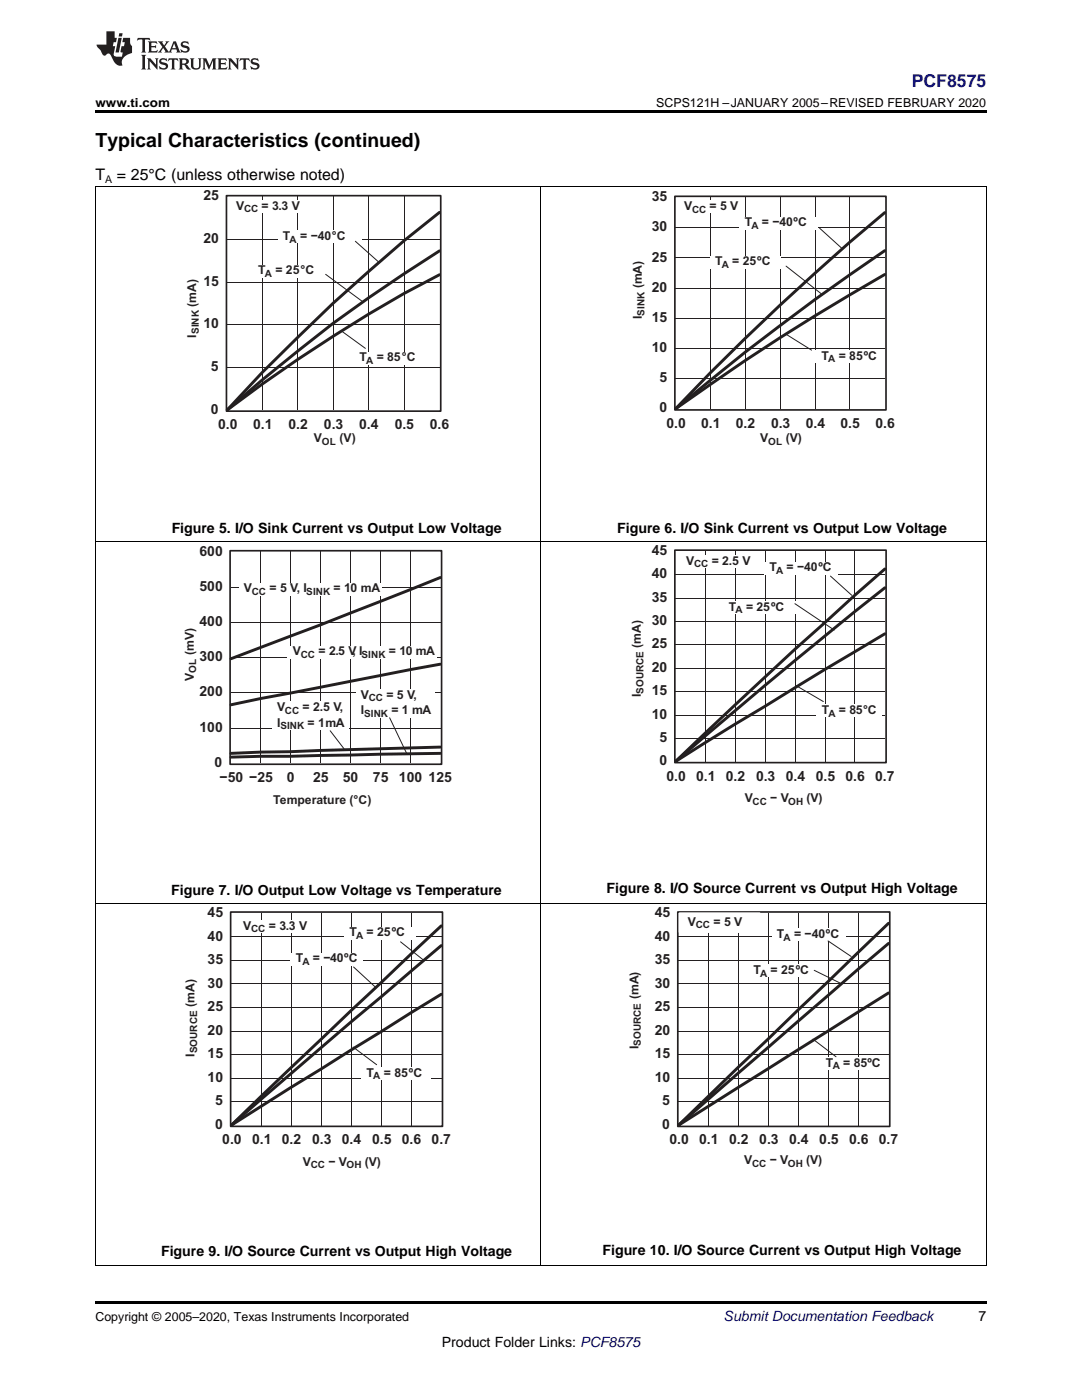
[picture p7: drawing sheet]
<svg xmlns="http://www.w3.org/2000/svg" width="216mm" height="279mm" viewBox="0 0 216 279" stroke-linecap="round" stroke-linejoin="round" font-family="sans-serif">
<defs><g id="words">
<text font-size="3.9" x="19" y="29.3">Typical Characteristics (continued)</text>
<text font-size="3.5" fill="#00f" x="181.9" y="17.3">PCF8575</text>
<g font-size="3.2">
<text x="19" y="36">T</text>
<text x="23.3" y="36">= 25°C (unless otherwise noted)</text>
</g>
<g font-size="2.8" fill="#231f20">
<text x="40.6" y="40">25</text>
<text x="130.1" y="40.2">35</text>
<text x="130.1" y="46.2">30</text>
<text x="40.6" y="48.5">20</text>
<text x="130.1" y="52.2">25</text>
<text x="40.6" y="57">15</text>
<text x="130.1" y="58.2">20</text>
<text x="40.6" y="65.5">10</text>
<text x="130.1" y="64.3">15</text>
<text x="130.1" y="70.3">10</text>
<text x="42.1" y="74">5</text>
<text x="131.6" y="76.3">5</text>
<text x="42.1" y="82.6">0</text>
<text x="131.6" y="82.3">0</text>
<text x="43.5" y="85.6">0.0</text>
<text x="50.5" y="85.6">0.1</text>
<text x="57.5" y="85.6">0.2</text>
<text x="64.6" y="85.6">0.3</text>
<text x="71.7" y="85.6">0.4</text>
<text x="78.8" y="85.6">0.5</text>
<text x="85.8" y="85.6">0.6</text>
<text x="133" y="85.4">0.0</text>
<text x="139.9" y="85.4">0.1</text>
<text x="146.8" y="85.4">0.2</text>
<text x="153.9" y="85.4">0.3</text>
<text x="160.8" y="85.4">0.4</text>
<text x="167.7" y="85.4">0.5</text>
<text x="174.7" y="85.4">0.6</text>
<text x="39.8" y="110.9">600</text>
<text x="130.1" y="110.8">45</text>
<text x="39.8" y="117.9">500</text>
<text x="130.1" y="115.4">40</text>
<text x="39.8" y="124.9">400</text>
<text x="130.1" y="124.7">30</text>
<text x="130.1" y="120.1">35</text>
<text x="39.8" y="132">300</text>
<text x="130.1" y="129.4">25</text>
<text x="130.1" y="134.1">20</text>
<text x="39.8" y="139">200</text>
<text x="130.1" y="143.4">10</text>
<text x="130.1" y="138.8">15</text>
<text x="39.8" y="146">100</text>
<text x="131.6" y="148.1">5</text>
<text x="42.8" y="153">0</text>
<text x="131.6" y="152.7">0</text>
<text x="133" y="155.8">0.0</text>
<text x="138.9" y="155.8">0.1</text>
<text x="144.8" y="155.8">0.2</text>
<text x="150.9" y="155.8">0.3</text>
<text x="156.8" y="155.8">0.4</text>
<text x="162.8" y="155.8">0.5</text>
<text x="168.7" y="155.8">0.6</text>
<text x="174.6" y="155.8">0.7</text>
<text x="43.8" y="156.1">−50 −25</text>
<text x="57.2" y="156.1">0</text>
<text x="62.5" y="156.1">25</text>
<text x="68.4" y="156.1">50</text>
<text x="74.4" y="156.1">75</text>
<text x="79.6" y="156.1">100 125</text>
<text x="41.4" y="183">45</text>
<text x="130.6" y="183">45</text>
<text x="41.4" y="187.7">40</text>
<text x="130.6" y="187.7">40</text>
<text x="41.4" y="197.1">30</text>
<text x="41.4" y="192.4">35</text>
<text x="130.6" y="197.1">30</text>
<text x="130.6" y="192.4">35</text>
<text x="41.4" y="201.8">25</text>
<text x="130.6" y="201.8">25</text>
<text x="41.4" y="206.5">20</text>
<text x="130.6" y="206.5">20</text>
<text x="41.4" y="215.9">10</text>
<text x="41.4" y="211.2">15</text>
<text x="130.6" y="215.9">10</text>
<text x="130.6" y="211.2">15</text>
<text x="42.9" y="220.6">5</text>
<text x="132.1" y="220.6">5</text>
<text x="42.9" y="225.3">0</text>
<text x="132.1" y="225.3">0</text>
<text x="44.3" y="228.4">0.0</text>
<text x="50.3" y="228.4">0.1</text>
<text x="56.2" y="228.4">0.2</text>
<text x="62.3" y="228.4">0.3</text>
<text x="68.2" y="228.4">0.4</text>
<text x="74.2" y="228.4">0.5</text>
<text x="80.2" y="228.4">0.6</text>
<text x="86.1" y="228.4">0.7</text>
<text x="133.6" y="228.4">0.0</text>
<text x="139.5" y="228.4">0.1</text>
<text x="145.5" y="228.4">0.2</text>
<text x="151.5" y="228.4">0.3</text>
<text x="157.4" y="228.4">0.4</text>
<text x="163.5" y="228.4">0.5</text>
<text x="169.4" y="228.4">0.6</text>
<text x="175.4" y="228.4">0.7</text>
</g>
<g font-size="2.8">
<text x="34.3" y="106.3">Figure 5. I/O Sink Current vs Output Low Voltage</text>
<text x="123.2" y="106.3">Figure 6. I/O Sink Current vs Output Low Voltage</text>
<text x="34.2" y="178.5">Figure 7. I/O Output Low Voltage vs Temperature</text>
<text x="121" y="178.2">Figure 8. I/O Source Current vs Output High Voltage</text>
<text x="32.1" y="250.8">Figure 9. I/O Source Current vs Output High Voltage</text>
<text x="120.2" y="250.4">Figure 10. I/O Source Current vs Output High Voltage</text>
<text x="195.3" y="263.6">7</text>
<text x="88.2" y="268.9">Product Folder Links: PCF8575</text>
</g>
<text font-size="2.8" fill="#0000c8" x="144.4" y="263.6">Submit Documentation Feedback</text>
<g font-size="2.5">
<text x="19" y="21.4">www.ti.com</text>
<text x="131" y="21.4">SCPS121H –JANUARY 2005–REVISED FEBRUARY 2020</text>
<text x="19" y="263.6">Copyright © 2005–2020, Texas Instruments Incorporated</text>
</g>
<g font-size="2.4" fill="#231f20">
<text x="47.1" y="41.9">V</text>
<text x="52.2" y="41.9">= 3.3 V</text>
<text x="136.5" y="41.9">V</text>
<text x="141.6" y="41.9">= 5 V</text>
<text x="56.5" y="47.9">T</text>
<text x="59.9" y="47.9">= −40°C</text>
<text x="148.6" y="45.2">T</text>
<text x="152" y="45.2">= −40ºC</text>
<text x="142.7" y="52.9">T</text>
<text x="146.1" y="52.9">= 25ºC</text>
<text x="51.5" y="54.7">T</text>
<text x="55" y="54.7">= 25°C</text>
<text x="128.1" y="57.6" transform="rotate(-90 128.1 57.6)">(mA)</text>
<text x="39.2" y="61.2" transform="rotate(-90 39.2 61.2)">(mA)</text>
<text x="128.1" y="63.7" transform="rotate(-90 128.1 63.7)">I</text>
<text x="39.2" y="67.4" transform="rotate(-90 39.2 67.4)">I</text>
<text x="163.9" y="71.8">T</text>
<text x="167.4" y="71.8">= 85ºC</text>
<text x="71.7" y="72.1">T</text>
<text x="75.2" y="72.1">= 85°C</text>
<text x="62.6" y="88.2">V</text>
<text x="67.7" y="88.2">(V)</text>
<text x="151.7" y="88.2">V</text>
<text x="156.8" y="88.2">(V)</text>
<text x="136.9" y="112.7">V</text>
<text x="142" y="112.7">= 2.5 V</text>
<text x="48.7" y="118.2">V</text>
<text x="53.8" y="118.2">= 5 V, I</text>
<text x="66.6" y="118.2">= 10 mA</text>
<text x="153.5" y="114.1">T</text>
<text x="157" y="114.1">= −40ºC</text>
<text x="145.4" y="121.9">T</text>
<text x="148.9" y="121.9">= 25ºC</text>
<text x="38.6" y="130.7" transform="rotate(-90 38.6 130.7)">(mV)</text>
<text x="58.4" y="130.8">V</text>
<text x="63.6" y="130.8">= 2.5 V, I</text>
<text x="77.6" y="130.8">= 10 mA</text>
<text x="127.9" y="129.3" transform="rotate(-90 127.9 129.3)">(mA)</text>
<text x="38.6" y="135.8" transform="rotate(-90 38.6 135.8)">V</text>
<text x="55.3" y="141.9">V</text>
<text x="60.4" y="141.9">= 2.5 V,</text>
<text x="72" y="139.4">V</text>
<text x="72" y="142.5">I</text>
<text x="77.1" y="139.4">= 5 V,</text>
<text x="78.1" y="142.5">= 1 mA</text>
<text x="127.9" y="139.2" transform="rotate(-90 127.9 139.2)">I</text>
<text x="164" y="142.5">T</text>
<text x="167.4" y="142.5">= 85°C</text>
<text x="55.3" y="145">I</text>
<text x="61.4" y="145">= 1mA</text>
<text x="54.5" y="160.5">Temperature (°C)</text>
<text x="148.6" y="160.1">V</text>
<text x="153.7" y="160.1">− V</text>
<text x="161" y="160.1">(V)</text>
<text x="48.5" y="185.5">V</text>
<text x="53.6" y="185.5">= 3.3 V</text>
<text x="137.3" y="184.8">V</text>
<text x="142.4" y="184.8">= 5 V</text>
<text x="69.7" y="186.9">T</text>
<text x="73.2" y="186.9">= 25ºC</text>
<text x="155" y="187.2">T</text>
<text x="158.5" y="187.2">= −40ºC</text>
<text x="59" y="192.1">T</text>
<text x="62.4" y="192.1">= −40ºC</text>
<text x="150.3" y="194.4">T</text>
<text x="153.8" y="194.4">= 25ºC</text>
<text x="38.8" y="201" transform="rotate(-90 38.8 201)">(mA)</text>
<text x="127.4" y="199.5" transform="rotate(-90 127.4 199.5)">(mA)</text>
<text x="127.4" y="209.4" transform="rotate(-90 127.4 209.4)">I</text>
<text x="38.8" y="210.9" transform="rotate(-90 38.8 210.9)">I</text>
<text x="73.1" y="214.9">T</text>
<text x="76.6" y="214.9">= 85ºC</text>
<text x="164.8" y="212.9">T</text>
<text x="168.3" y="212.9">= 85ºC</text>
<text x="60.4" y="232.7">V</text>
<text x="65.5" y="232.7">− V</text>
<text x="72.8" y="232.7">(V)</text>
<text x="148.5" y="232.3">V</text>
<text x="153.6" y="232.3">− V</text>
<text x="160.9" y="232.3">(V)</text>
</g>
<text font-size="2.1" x="21" y="36.6">A</text>
<g font-size="2" fill="#231f20">
<text x="48.7" y="42.4">CC</text>
<text x="138.1" y="42.4">CC</text>
<text x="149.9" y="45.7">A</text>
<text x="57.8" y="48.4">A</text>
<text x="144" y="53.4">A</text>
<text x="52.9" y="55.2">A</text>
<text x="128.6" y="63" transform="rotate(-90 128.6 63)">SINK</text>
<text x="39.7" y="66.7" transform="rotate(-90 39.7 66.7)">SINK</text>
<text x="73.1" y="72.6">A</text>
<text x="165.3" y="72.3">A</text>
<text x="64.2" y="88.7">OL</text>
<text x="153.3" y="88.7">OL</text>
<text x="138.5" y="113.2">CC</text>
<text x="50.3" y="118.7">CC</text>
<text x="61.1" y="118.7">SINK</text>
<text x="154.9" y="114.6">A</text>
<text x="146.8" y="122.4">A</text>
<text x="60" y="131.3">CC</text>
<text x="72.2" y="131.3">SINK</text>
<text x="39.1" y="134.2" transform="rotate(-90 39.1 134.2)">OL</text>
<text x="56.9" y="142.4">CC</text>
<text x="72.7" y="143">SINK</text>
<text x="73.6" y="139.9">CC</text>
<text x="128.4" y="138.5" transform="rotate(-90 128.4 138.5)">SOURCE</text>
<text x="165.3" y="143">A</text>
<text x="55.9" y="145.5">SINK</text>
<text x="150.2" y="160.6">CC</text>
<text x="157.3" y="160.6">OH</text>
<text x="138.8" y="185.3">CC</text>
<text x="50.1" y="186">CC</text>
<text x="71.1" y="187.4">A</text>
<text x="156.4" y="187.7">A</text>
<text x="60.3" y="192.6">A</text>
<text x="151.7" y="194.9">A</text>
<text x="127.9" y="208.7" transform="rotate(-90 127.9 208.7)">SOURCE</text>
<text x="39.3" y="210.2" transform="rotate(-90 39.3 210.2)">SOURCE</text>
<text x="74.5" y="215.4">A</text>
<text x="166.2" y="213.4">A</text>
<text x="62" y="233.2">CC</text>
<text x="69.1" y="233.2">OH</text>
<text x="150.1" y="232.8">CC</text>
<text x="157.2" y="232.8">OH</text>
</g>
</g></defs>
<path d="M19 259.7h177.8v.5h-177.8z" fill="#000"/>
<path d="M19.1 180.3v72.2M107.9 180.3v72.2M196.8 180.3v72.2M19 252.5h177.8" fill="none" stroke="#000" stroke-width=".2"/>
<g fill="none" stroke="#231f20" stroke-width=".2">
<path d="M46.2 196.4h41.9M46.2 191.7h41.9M46.2 187h41.9M52.2 182.2v42.4M58.1 182.2v42.4M64.1 182.2v42.4M70.1 182.2v42.4M76.1 182.2v42.4M82.1 182.2v42.4M46.2 219.9h41.9M46.2 215.2h41.9M46.2 210.5h41.9"/>
<path d="M46.2 205.8h41.9M46.2 201.1h41.9"/>
</g>
<path d="M88 198.4l-41.8 26.1M88 188.7l-18 15.2-23.8 20.6M88 184.8l-18 16.9-23.8 22.8" fill="none" stroke="#231f20" stroke-width=".59"/>
<path d="M46 182h42.3v42.8h-42.3z" fill="none" stroke="#231f20" stroke-width=".33"/>
<g fill="#fff">
<path d="M47.5 183.7h14.3v2.4h-14.3z" fill-rule="evenodd"/>
<path d="M58 190.2h14.5v2.4h-14.5z" fill-rule="evenodd"/>
<path d="M68.7 185h14.3v2.5h-14.3z" fill-rule="evenodd"/>
<path d="M72.1 213.1h13.9v2.5h-13.9z" fill-rule="evenodd"/>
<path d="M59.4 230.8h17.5v2.4h-17.5z" fill-rule="evenodd"/>
<path d="M37 194.4h2.4v17.5h-2.4z" fill-rule="evenodd"/>
</g>
<g fill="none" stroke="#231f20" stroke-width=".2">
<path d="M70.5 193l4.3 3.9M79.9 188l4.5 3.6M135.4 196.4h42M135.4 191.7h42M135.4 187h42M141.4 182.2v42.4M147.3 182.2v42.4M153.4 182.2v42.4M159.3 182.2v42.4M165.4 182.2v42.4M171.3 182.2v42.4M70.5 209l4.7 3.5"/>
<path d="M135.4 219.9h42M135.4 215.2h42M135.4 210.5h42M135.4 205.8h42M135.4 201.1h42"/>
</g>
<path d="M177.3 198.2l-41.9 26.4M177.3 188.3l-41.9 36.3M177.3 184.3l-41.9 40.3" fill="none" stroke="#231f20" stroke-width=".59"/>
<path d="M135.2 182h42.3v42.8h-42.3z" fill="none" stroke="#231f20" stroke-width=".34"/>
<path d="M135.6 182.3h16v3.7h-16z" fill-rule="evenodd" fill="#fff"/>
<path d="M135.6 182.3h16v3.7h-16z" fill="none" stroke="#fff" stroke-width=".34"/>
<g fill="#fff">
<path d="M154 185.4h14.7v2.4h-14.7z" fill-rule="evenodd"/>
<path d="M163.8 211.1h13.1v2.4h-13.1z" fill-rule="evenodd"/>
<path d="M149.3 192.6h13.9v2.4h-13.9z" fill-rule="evenodd"/>
<path d="M147.5 230.5h17.5v2.4h-17.5z" fill-rule="evenodd"/>
<path d="M125.5 192.8h2.5v17.6h-2.5z" fill-rule="evenodd"/>
</g>
<g fill="none" stroke="#231f20" stroke-width=".2">
<path d="M46.1 117.2h41.8M52.1 110.1v42.3M58 110.1v42.3M64 110.1v42.3M69.9 110.1v42.3M76 110.1v42.3M81.9 110.1v42.3M46.1 138.3h41.8M46.1 131.3h41.8M46.1 124.2h41.8M46.1 145.3h41.8M162.5 193.6l5.4 2.7"/>
<path d="M165.2 187.8l4.6 3.1M162.2 207.4l4.6 3.5"/>
</g>
<path d="M19.1 108.1v72.2M107.9 108.1v72.2M196.8 108.1v72.2M19 180.3h177.8" fill="none" stroke="#000" stroke-width=".2"/>
<path d="M87.9 115.3l-23.9 9.4-17.9 6.8M87.9 132.6l-35.9 6.8-5.9 1.3M87.9 150.4l-41.8 .7M87.9 149.1l-41.8 1.3" fill="none" stroke="#231f20" stroke-width=".58"/>
<path d="M45.9 109.9h42.2v42.6h-42.2z" fill="none" stroke="#231f20" stroke-width=".33"/>
<g fill="#fff">
<path d="M47.7 116.3h28.4v2.5h-28.4z" fill-rule="evenodd"/>
<path d="M57.4 129h29.8v2.4h-29.8z" fill-rule="evenodd"/>
<path d="M71 137.6h15.7v5.6h-15.7z" fill-rule="evenodd"/>
<path d="M54.3 140.1h15.3v5.6h-15.3z" fill-rule="evenodd"/>
<path d="M36.8 119.4h2.4v17.4h-2.4z" fill-rule="evenodd"/>
</g>
<g fill="none" stroke="#231f20" stroke-width=".2">
<path d="M134.8 119.4h41.8M134.8 114.7h41.8M140.8 110v42M146.7 110v42M152.7 110v42M158.7 110v42M164.7 110v42M170.6 110v42M134.8 138.1h41.8M134.8 133.4h41.8M134.8 128.7h41.8M134.8 124h41.8"/>
<path d="M65.9 145.8l2.7 3.6M77.8 143.2l3.4 7.2M134.8 147.4h41.8M134.8 142.7h41.8"/>
</g>
<path d="M176.6 117.3l-18 14.5-23.8 20.1M176.6 113.6l-18 16-23.8 22.3M176.6 126.5l-29.9 18-11.9 7.4" fill="none" stroke="#231f20" stroke-width=".58"/>
<path d="M134.7 109.8h42.1v42.4h-42.1z" fill="none" stroke="#231f20" stroke-width=".33"/>
<g fill="#fff">
<path d="M135.9 110.9h15.8v2.4h-15.8z" fill-rule="evenodd"/>
<path d="M152.5 112.2h14.6v2.4h-14.6z" fill-rule="evenodd"/>
<path d="M144.4 120.1h14.7v2.4h-14.7z" fill-rule="evenodd"/>
<path d="M163 140.7h13v2.4h-13z" fill-rule="evenodd"/>
<path d="M147.6 158.3h17.4v2.4h-17.4z" fill-rule="evenodd"/>
<path d="M126.1 122.7h2.4v17.5h-2.4z" fill-rule="evenodd"/>
</g>
<path d="M52.4 39.2v42.7M59.4 39.2v42.7M66.5 39.2v42.7M73.5 39.2v42.7M80.6 39.2v42.7M45.4 56.3h42.4M45.4 47.8h42.4M45.4 73.3h42.4M45.4 64.8h42.4M165.7 115l4.3 3.8M158.6 120.5l7.9 5.2M158.9 136.8l5.4 3.2" fill="none" stroke="#231f20" stroke-width=".2"/>
<path d="M19.1 37.2v70.9M107.9 37.2v70.9M196.8 37.2v70.9M19 108h177.8" fill="none" stroke="#000" stroke-width=".2"/>
<path d="M87.7 54.8a302.2 302.2 0 0 0-42.3 27M87.7 50.1a301.7 301.7 0 0 0-42.3 31.7M87.7 42.4a351.7 351.7 0 0 0-42.3 39.4" fill="none" stroke="#231f20" stroke-width=".58"/>
<path d="M45.2 39h42.7v43.1h-42.7z" fill="none" stroke="#231f20" stroke-width=".33"/>
<g fill="#fff">
<path d="M46.1 40h14.3v2.5h-14.3z" fill-rule="evenodd"/>
<path d="M50.5 52.9h14.6v2.5h-14.6z" fill-rule="evenodd"/>
<path d="M70.7 70.3h13.8v2.4h-13.8z" fill-rule="evenodd"/>
<path d="M55.5 46.1h16.6v2.4h-16.6z" fill-rule="evenodd"/>
<path d="M61.6 86.4h17.6v2.4h-17.6z" fill-rule="evenodd"/>
<path d="M37.3 50.8h2.5v17.6h-2.5z" fill-rule="evenodd"/>
</g>
<g fill="none" stroke="#231f20" stroke-width=".2">
<path d="M141.8 39.3v42.3M148.7 39.3v42.3M155.7 39.3v42.3M162.7 39.3v42.3M169.6 39.3v42.3M65 54.7l7.3 5.5M70.9 48.1l4.6 4.1M134.8 57.5h41.8M134.8 51.5h41.8M134.8 45.5h41.8M68.3 66.2l4.6 3.3M134.8 75.6h41.8"/>
<path d="M134.8 69.6h41.8M134.8 63.6h41.8"/>
</g>
<path d="M176.5 54.8a460.8 460.8 0 0 0-41.7 26.8M176.5 50a513.7 513.7 0 0 0-41.7 31.6M176.5 42.4a497.8 497.8 0 0 0-41.7 39.2" fill="none" stroke="#231f20" stroke-width=".58"/>
<path d="M134.7 39.2h42.1v42.6h-42.1z" fill="none" stroke="#231f20" stroke-width=".33"/>
<g fill="#fff">
<path d="M135.5 40.1h12.5v2.4h-12.5z" fill-rule="evenodd"/>
<path d="M147.6 43.4h15.6v2.4h-15.6z" fill-rule="evenodd"/>
<path d="M141.7 51.1h14v2.4h-14z" fill-rule="evenodd"/>
<path d="M162.7 70h13.2v2.4h-13.2z" fill-rule="evenodd"/>
<path d="M150.7 86.4h17.5v2.4h-17.5z" fill-rule="evenodd"/>
<path d="M126.2 47.3h2.5v17.4h-2.5z" fill-rule="evenodd"/>
</g>
<path d="M156.9 53.1l7 5.5M163.5 45.5l4.5 4.1M156.9 66.7l5 3.2" fill="none" stroke="#231f20" stroke-width=".2"/>
<path d="M19 37.2h177.8" fill="none" stroke="#000" stroke-width=".2"/>
<path d="M19 22h177.8v.5h-177.8z" fill="#000"/>
<g fill="#231f20">
<path d="M27.5 7.6l-.1 .5 .4-.2h.6v.1v2.1l-.2 .4h1l-.3-.4v-2.1l.1-.1h.5l.5 .2-.2-.5zM29.5 8.3l.2 .3v1.5l-.2 .4h1.8l.2-.6a1.04 1.04 0 0 1-1.3 .2v-.7h.6l.3 .2v-.6l-.3 .2h-.6v-.6l.8-.1 .4 .3-.2-.5zM31.5 8.3l.9 1.1-.9 1.1h.8l-.2-.2 .5-.7 .4 .7-.2 .2h1.5l-.1-.2 .1-.4h.9l.1 .4-.2 .2h1l-.3-.3-.7-1.9h-.5l-.9 2-.8-1 .9-1h-.8l.1 .3-.3 .5-.4-.6 .2-.2zM34.7 8.6l.4 1h-.7zM36.3 8.4a.63 .63 0 0 0-.2 .7 .63 .63 0 0 0 .6 .4l.6 .2 .1 .2a.75 .75 0 0 1-.7 .4 .75 .75 0 0 1-.6-.5l.1 .7 .1-.1a1.11 1.11 0 0 0 1.5-.6 1.13 1.13 0 0 0-1.2-.8l-.1-.4a1.04 1.04 0 0 1 1.2 .2l-.2-.5-.1 .1-.5-.2zM28.2 10.9l.2 .4v2.2l-.2 .4h1l-.3-.4v-2.2l.3-.4zM29.3 11.6l.3 .4v1.5l-.3 .4h.8l-.2-.4v-1.3l1.5 1.7v-1.9l.2-.4h-.7l.2 .4v.9l-1.1-1.3zM32 11.8a.62 .62 0 0 0-.2 .7 .62 .62 0 0 0 .6 .4l.6 .1 .1 .3a.76 .76 0 0 1-.7 .3 .76 .76 0 0 1-.6-.4l.1 .7 .1-.1a1.11 1.11 0 0 0 1.5-.6 1.13 1.13 0 0 0-1.2-.8l-.1-.4a1.04 1.04 0 0 1 1.2 .2l-.2-.6-.1 .1-.5-.1zM33.7 11.6l-.2 .6a.61 .61 0 0 1 .8-.3v1.6l-.2 .4h.9l-.2-.4v-1.6a.63 .63 0 0 1 .8 .3l-.2-.6zM35.6 11.6l.3 .4v1.5l-.3 .4h1l-.2-.2v-.8l.5 .2a.76 .76 0 0 0 1.2 .7l-1-1a.58 .58 0 0 0 .6-.5 .58 .58 0 0 0-.5-.6zM36.4 11.9h.1a.45 .45 0 0 1 .5 .1 .45 .45 0 0 1 .1 .5l-.7 .2zM37.9 11.6l.2 .2a2.17 2.17 0 0 0 .3 1.9 .99 .99 0 0 0 1.6-.6v-1.1l.2-.4h-.7l.2 .2a1.92 1.92 0 0 1-.2 1.8 .6 .6 0 0 1-.9-.5v-1.1l.2-.4zM40.4 11.6l.2 .4v1.5l-.2 .4h.7l-.2-.4v-1.4l.8 1.8 .8-1.8v1.4l-.2 .4h.9l-.2-.4v-1.5l.2-.4h-.8l-.6 1.5-.6-1.5zM43.4 11.6l.2 .4v1.5l-.2 .4h1.8l.2-.6a1.04 1.04 0 0 1-1.3 .1v-.6h.5l.4 .2v-.6l-.4 .2h-.5v-.7h.8l.3 .3-.1-.6zM45.5 11.6l.2 .4v1.5l-.2 .4h.7l-.2-.4v-1.3l1.5 1.7v-1.9l.2-.4h-.7l.2 .4v.9l-1.1-1.3zM47.9 11.6l-.1 .6a.61 .61 0 0 1 .8-.3v1.6l-.3 .4h1l-.3-.4 .1-1.6a.63 .63 0 0 1 .7 .3l-.1-.6zM50.2 11.8a.62 .62 0 0 0-.2 .7 .62 .62 0 0 0 .6 .4l.6 .1 .2 .3a.76 .76 0 0 1-.8 .3 .76 .76 0 0 1-.6-.4l.1 .7 .2-.1a1.11 1.11 0 0 0 1.5-.6 1.13 1.13 0 0 0-1.3-.8l-.1-.4a1.04 1.04 0 0 1 1.2 .2l-.1-.6-.2 .1-.5-.1z"/>
<path d="M21.2 6.3v2.6h-1.9l.1 .4 .7 .9a.91 .91 0 0 0 1 .8 .56 .56 0 0 1 .5-.3 .56 .56 0 0 1 .5 .3l.4 .8a1.53 1.53 0 0 0 1.9 1.2 1.54 1.54 0 0 1 1-2.1l.9-.3v-1.4a1.52 1.52 0 0 1-.3-1.6h-1.4l-.2 .8h.5l-.2 .8h-.4l-.2 1v.2l.4 .1-.2 .8a1.93 1.93 0 0 1-1.6-.3l.3-1.8h-.5l.2-.8h.4l.2-.8h-.4v-1.3zM23.6 7.6l-.6 2.9h.7l.6-2.9zM23.8 6.6l-.1 .7h.6l.2-.7z"/>
</g>
<use href="#words"/>
</svg>
